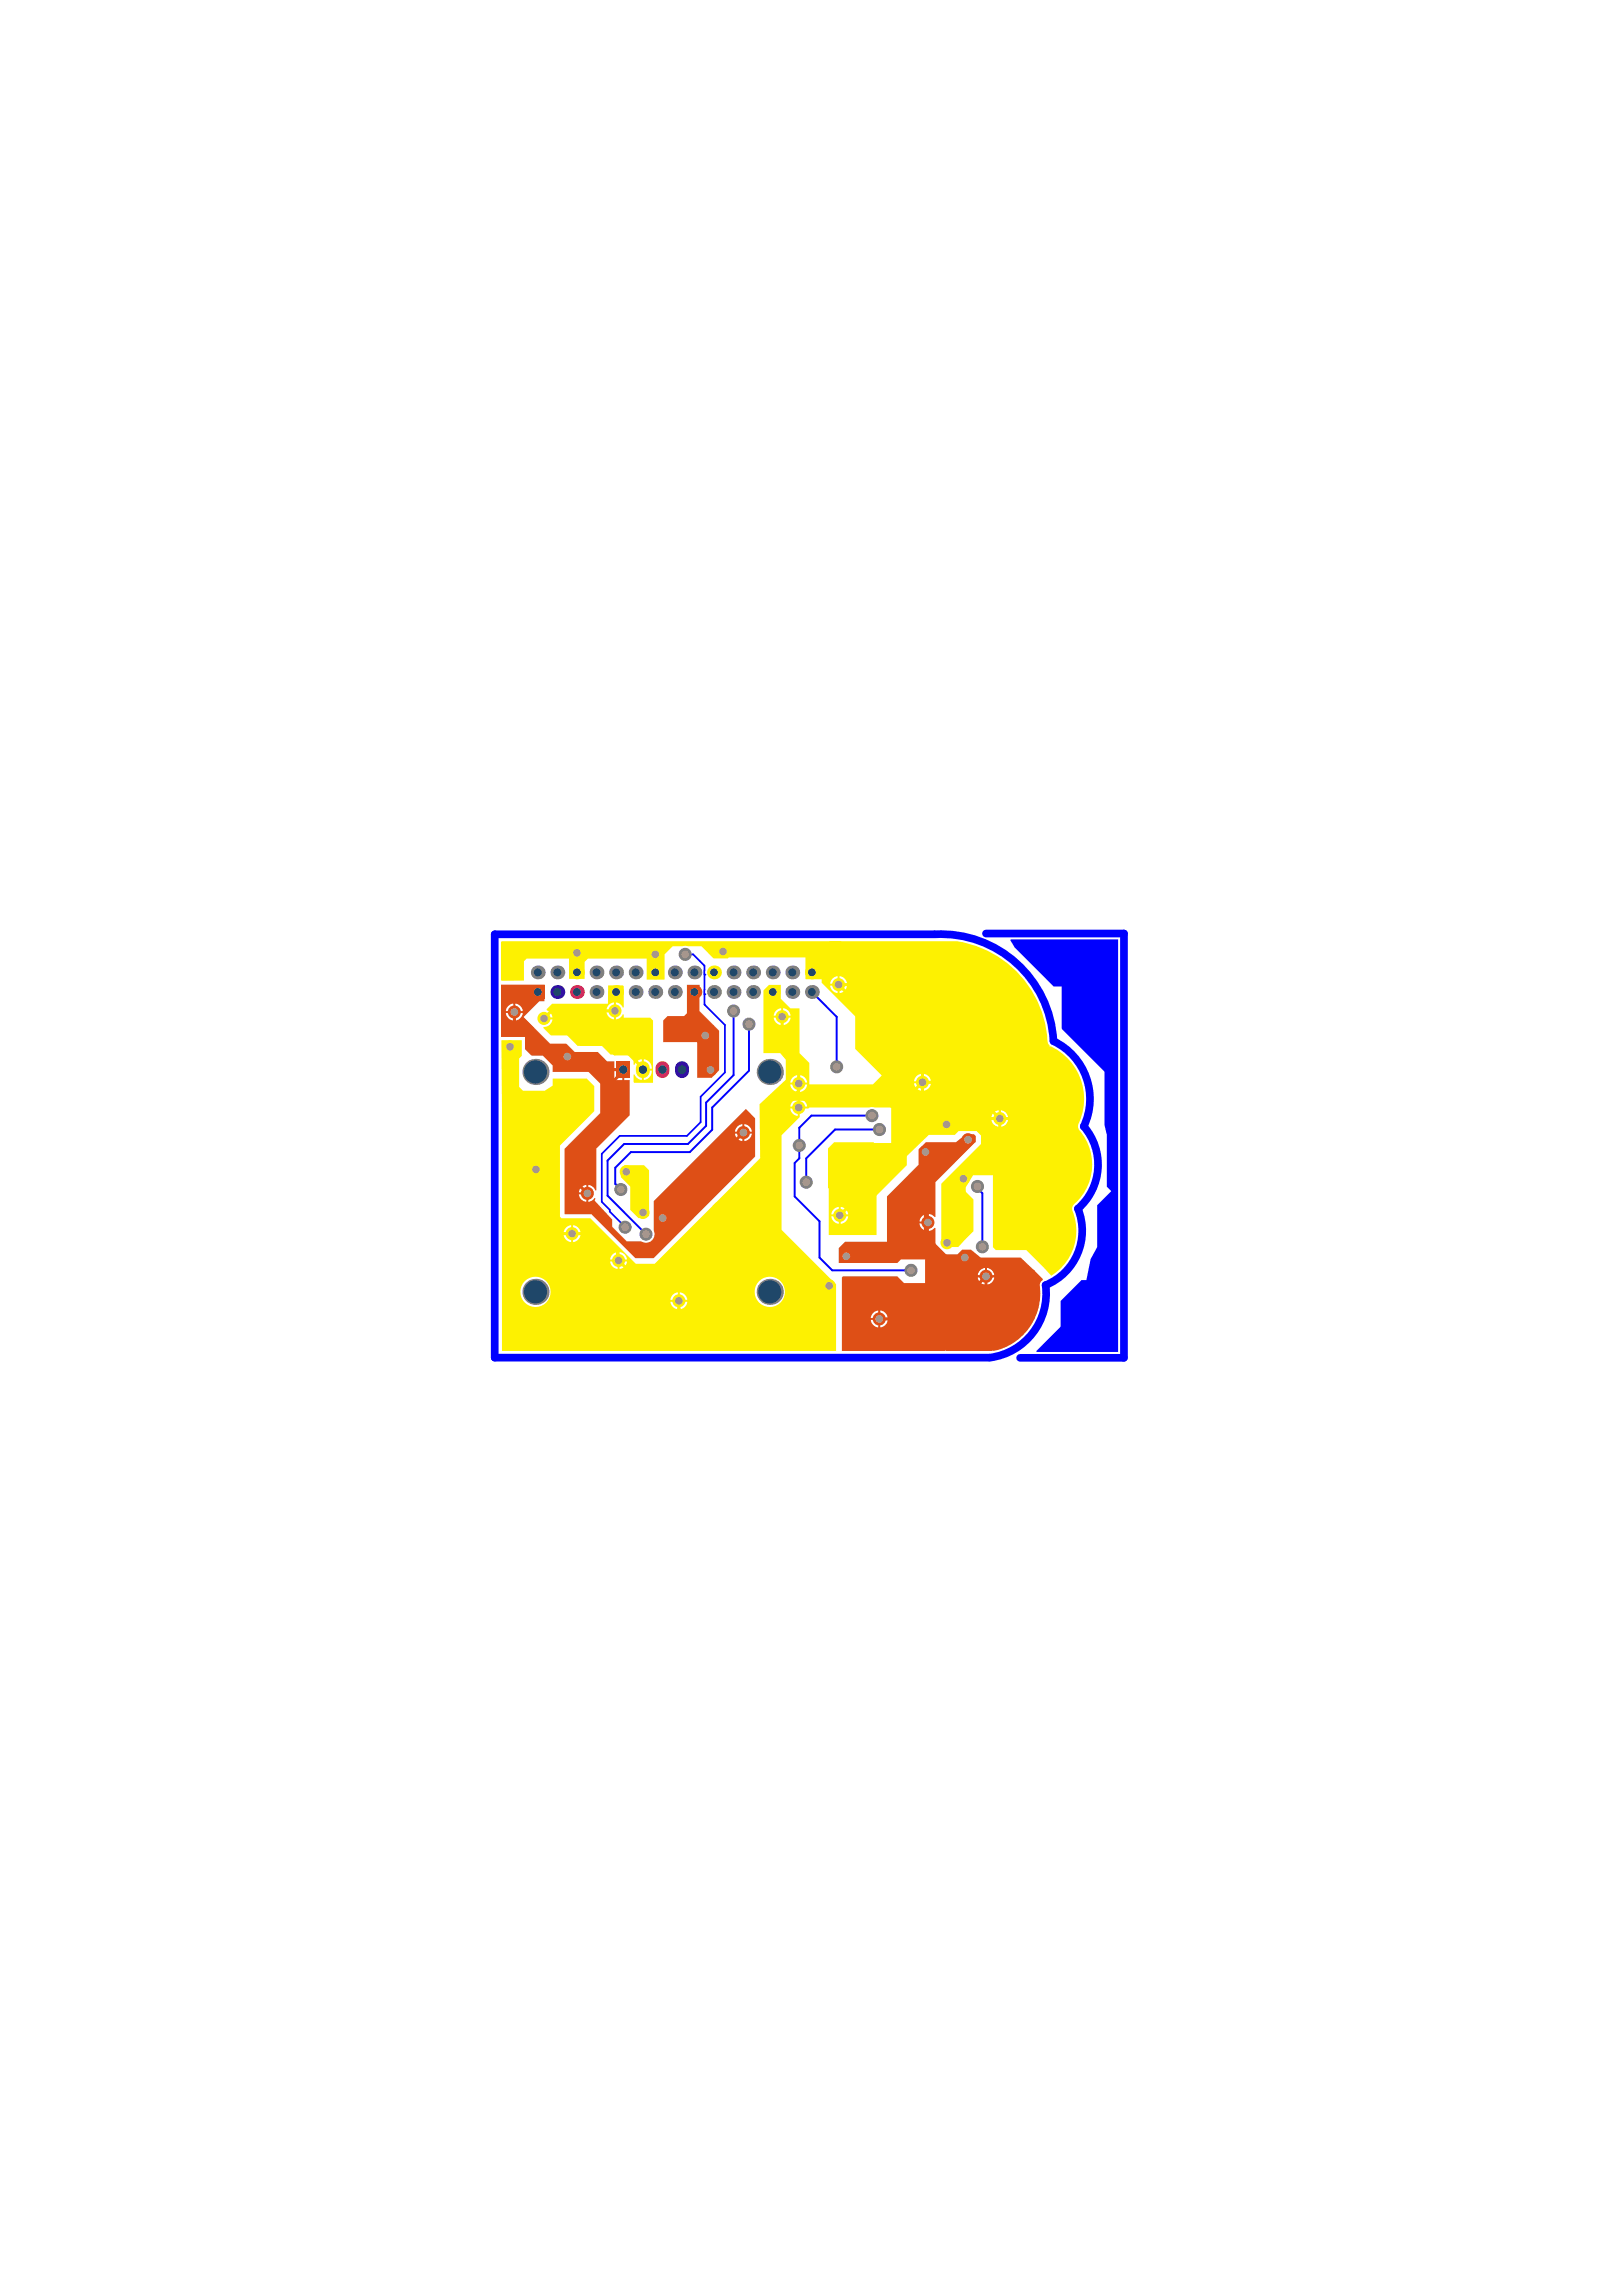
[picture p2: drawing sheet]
<svg xmlns="http://www.w3.org/2000/svg" width="210mm" height="297mm" viewBox="0 0 210 297" stroke-linecap="round" stroke-linejoin="round" font-family="sans-serif">
<g fill="#fdf101">
<path d="M124.8 153.9h.2l-.1 6.5-.9 .9h-1.2l-.1-.1 .3-.2v-.2v-1.5z"/>
<path d="M123.7 153.9l1.2 .1 1.1 1.2v4.1l-1.1 1.1-.1-.1z"/>
</g>
<path d="M90.2 132.7h2.2l.7 .6v5.2l-1 .9h-1.9z" fill="#de4f16"/>
<path d="M80.8 150.7h2.5l.7 .7v5.9l-.8 .3h-.6l-1-1.1v-3l-1.3-1.2v-1.1z" fill="#fdf101"/>
<path d="M88.9 127.4h1.6v3.4l1.9 1.9v3.5h-.8l-1.4-1.4h-4.4v-2.8l.6-.5h2.1l.4-.4z" fill="#de4f16"/>
<g fill="#fdf101">
<path d="M107.9 147.8h5.2v.1l-5.8 5.8h-.1v-5.1z"/>
<path d="M112.2 153.1l5-3.9 .2 .1v1.5l-4.9 4.8-.3-.3z"/>
<path d="M71.4 129.9h7.3v-2.4h1.9l.1 .1v2.7h-.1a1.04 1.04 0 0 0-.9-.6v2.2a1.04 1.04 0 0 0 .9-.7h.1v.5h3.4l.4 .3v8.1h-2.4l-.1-.1v-1h.1a1.09 1.09 0 0 0 1 .7v-2.7a1.09 1.09 0 0 0-1 .8l-.1-.1v-.7l-.6-.7-.1 .1h-2.3l-1.1-1.1h-2.8l-1.4-1.4h-2.4l-1-.9 .1-.1a1.09 1.09 0 0 0 1.1-1h-1.1v-.3h1.1a1.05 1.05 0 0 0-.7-.9l-.1-.1zM78.8 130l-.3 .7h1v-1zM78.5 130.9a1.07 1.07 0 0 0 1 1v-1zM83.3 137v1.3h1.1a1.15 1.15 0 0 0-1.1-1.3zM83.3 138.5v1.2a1.15 1.15 0 0 0 1.1-1.2z"/>
</g>
<path d="M119.8 147.8h3.9l1.3-1.1h1l.3 .3v.8l-5.2 5.1v4.5l-.2 .1-.3-.3-.4-.1v2.1l.4-.1 .3-.3 .2 .1v2.1l1.2 1.3h1.6l.6-.6h1.2l4.1 3.4-7.5 9.7h-13.4v-9.5l.2-.2h7l.9 .9h2.7v-3.1h-3.1l-.5 .5h-7.6v-1.9l.9-.8h5.4v-5.9l4.1-4.1v-2zM119.3 157.4l-.3 .6h1v-.9zM119 158.3a1.07 1.07 0 0 0 1 .9v-.9zM127.7 164v1h1a1.07 1.07 0 0 0-1-1zM126.8 164.3l-.3 .7h1v-1zM127.7 165.2v1a1.07 1.07 0 0 0 1-1zM126.5 165.2a1.07 1.07 0 0 0 1 1v-1zM113.9 169.5v1h1a1.07 1.07 0 0 0-1-1zM113 169.9l-.3 .6h1v-1zM113.9 170.8v.9a1.07 1.07 0 0 0 1-.9zM112.7 170.8a1.07 1.07 0 0 0 1 .9v-.9z" fill="#de4f16"/>
<path d="M122 121.9a9.2 9.2 0 0 1 5.8 1.1 14 14 0 0 1 7.8 12l.3 .3-.6 .9h-.1l-13.2-14.2z" fill="#fdf101"/>
<g fill="#de4f16">
<path d="M133.6 164.3h.1l1.2 1.2v.1a.81 .81 0 0 0-.3 .9 7.5 7.5 0 0 1-6.1 8.3v-.1z"/>
<path d="M126.9 162.7h5.2l1.8 1.7v4.8l-5.5 5.6h-6l-.1-.1zM127.7 164v1h1a1.07 1.07 0 0 0-1-1zM126.8 164.3l-.3 .7h1v-1zM127.7 165.2v1a1.07 1.07 0 0 0 1-1zM126.5 165.2a1.07 1.07 0 0 0 1 1v-1z"/>
</g>
<g fill="#fdf101">
<path d="M99.5 127.4h1.5v1.8l1.3 1.3h1.2v5.7l1.2 1.3v2.8h8.3l1.1-1.2-3.4-3.4v-4.2l-4.4-4.4v-.4l-2.1-.1v-2.9h10.6l19.3 19.3v9h-8.2l-.9 1.6-.6 7.3-2.1 .6-.5-.5v-7.9l5.2-5.1v-1.1l-.6-.6h-2.3l-.5 .5h-3.4l-6.8 6.5v6.5h-6.1v-6.9l5-5h3v-4.5l-.1-.1-2.4-.1-8.1 .1-.1 .1h-1.1v1.1l-2.4 2.4v12.2l7.1 7.1v8.6h-15.6v-18.4l-.4-.4 6.2-6.2-.1-6.9 3.4-3.2v-2.6l-.7-.9h-2.2v-8.1zM108.6 126.3v1h1a1.07 1.07 0 0 0-1-1zM107.7 126.6l-.3 .7h1v-1zM108.6 127.5v1a1.07 1.07 0 0 0 1-1zM107.4 127.5a1.07 1.07 0 0 0 1 1v-1zM101.3 130.4v1h1a1.07 1.07 0 0 0-1-1zM100.4 130.7l-.3 .7h1v-1zM101.3 131.7v.9a1.07 1.07 0 0 0 1-.9zM100.1 131.7a1.07 1.07 0 0 0 1 .9v-.9zM119.5 138.9v1h1a1.07 1.07 0 0 0-1-1zM118.6 139.2l-.3 .7h1v-1zM103.5 139.1v1h1a1.07 1.07 0 0 0-1-1zM102.6 139.4l-.3 .7h.9v-1zM119.5 140.1v1a1.07 1.07 0 0 0 1-1zM118.3 140.1a1.07 1.07 0 0 0 1 1v-1zM103.5 140.3v1a1.07 1.07 0 0 0 1-1zM102.3 140.3a1.07 1.07 0 0 0 .9 1v-1zM103.5 142.2v1h1a1.07 1.07 0 0 0-1-1zM102.6 142.5l-.3 .7h.9v-1zM102.3 143.4a1.07 1.07 0 0 0 .9 1v-1zM129.5 143.6v1h1a1.07 1.07 0 0 0-1-1zM128.6 143.9l-.3 .7h1v-1zM129.5 144.8v1a1.07 1.07 0 0 0 1-1zM128.3 144.8a1.07 1.07 0 0 0 1 1v-1zM108.8 156.1v1h1a1.07 1.07 0 0 0-1-1zM107.9 156.4l-.3 .7h.9v-1zM108.8 157.4v.9a1.07 1.07 0 0 0 1-.9zM107.6 157.4a1.07 1.07 0 0 0 .9 .9v-.9zM97.7 167.1a1.96 1.96 0 0 0 3.9 0 1.96 1.96 0 0 0-3.9 0z"/>
<path d="M107.4 121.8h16.5l.7 .1 10.7 11.3v9.3l3.3 3.3-.2 .2v14.7l-3.3 3.3-2.3-2.3h-3.9l-.4-.3v-15.9h.1l.7 .3v-2.2l-.7 .3h-.1v-4.3l-2.2-2.2h-1.7l-17.3-15.5zM129.5 143.6v1h1a1.07 1.07 0 0 0-1-1zM129.5 144.8v1a1.07 1.07 0 0 0 1-1z"/>
</g>
<path d="M130.8 121.5h13.9v53.4h-10.5l-.1-.1 3.1-3.2v-3.3l2.8-2.7h.6l.5-2.7 .9-1.6v-5.4l1.8-1.8-.6-.6v-6.7l-.3-1.2v-7l-5.5-5.5v-5.5h-1l-5.1-5-.5-1z" fill="#00f"/>
<g fill="#fdf101">
<path d="M135.3 135.4a1.62 1.62 0 0 1 1.5 .4 7.5 7.5 0 0 1 2.7 9.7l.1 .6a6.9 6.9 0 0 1-.8 9.9l-.1 .4a7 7 0 0 1-2.7 8.6l-.9-1v-14.8l-4.3-4.6z"/>
<path d="M64.9 121.8h43.9l2 1.9v.2h-16.5l-.1 .1h-1.9l-1.5-1.6h-3.7l-1.1 1.1v3.2h-2.3v-2.7h-7.6l-.4 .4v2.2h-2.1v-2.6h-5.4l-.4 .4v2.5h-2.9l-.1-.1v-4.9z"/>
<path d="M64.9 134.6h2.6v2l-.3 .3v3.7l.5 .5h2.8l1-.6v-1h4.4l1 1v3.3l-4.4 4.4v9.2l.2 .2h3.7l5.9 5.9h2.4l8-8 .6 .6v18.7h-28.3zM74.2 158.5v1h.9a1.07 1.07 0 0 0-.9-1zM73.2 158.8l-.3 .7h1v-1zM74.2 159.7v1a1.07 1.07 0 0 0 .9-1zM72.9 159.7a1.07 1.07 0 0 0 1 1v-1zM80.2 162v.9h.9a1.07 1.07 0 0 0-.9-.9zM79.3 162.3l-.3 .6h.9v-.9zM80.2 163.2v1a1.07 1.07 0 0 0 .9-1zM79 163.2a1.07 1.07 0 0 0 .9 1v-1zM88 167.2v1h.9a1.07 1.07 0 0 0-.9-1zM87.1 167.5l-.3 .7h.9v-1zM67.3 167.1a2 2 0 0 0 4 0 2 2 0 0 0-4 0zM88 168.4v1a1.07 1.07 0 0 0 .9-1zM86.8 168.4a1.07 1.07 0 0 0 .9 1v-1z"/>
</g>
<path d="M64.8 127.4h5.7v2.1h-.7l-2 2.1 3.4 3.4h2.1l1.1 1.1h3l1.2 1.2h.9v1h1.2v.1h.1v1.3h.7v4.6l-4.3 4.3v5.4h-.2a1.05 1.05 0 0 0-.9-.7v2.2a1.04 1.04 0 0 0 .8-.5h.2l-.1 .4 2.2 2.4v.9l1.9 1.9h1.9a1.1 1.1 0 0 0 1.3-.1 1.1 1.1 0 0 0 .3-1.3v-3.8l11.9-11.9 1.2 1.2v4.9l-13.1 13.2h-2.4l-5.7-5.7h-3.4v-8.5l4.6-4.6v-3.8l-1.5-1.5h-4.7v-.9l-1.3-1.2h-1.4l-.9-.9v-1.5h-3.1zM66.7 129.8v1h.9a1.07 1.07 0 0 0-.9-1zM65.8 130.1l-.3 .7h.9v-1zM66.7 131.1v.9a1.07 1.07 0 0 0 .9-.9zM65.5 131.1a1.07 1.07 0 0 0 .9 .9v-.9zM79.5 138.5v1.2h1v-1.2zM96.3 145.4v1h1a1.07 1.07 0 0 0-1-1zM95.4 145.7l-.3 .7h1v-1zM96.3 146.7v.9a1.07 1.07 0 0 0 1-.9zM95.1 146.7a1.07 1.07 0 0 0 1 .9v-.9zM75.2 153.6l-.3 .7h1v-1zM74.9 154.5a1.07 1.07 0 0 0 1 1v-1z" fill="#de4f16"/>
<path d="M66.6 130.9v1.4l4.3 4.4h6l1.7 1.7h2.1v.2l-1.6 1.5v3.8l-4.2 4.3v5.1l1.1 1.1M69.6 128.3l-.7 .8h-.4M91.3 134v3.7l.6 .7M96.2 146.5l-10.4 10.5v1.5l-.4 .3M119.8 159.9l2.8 2.8h2.3M119.8 157.8l.3 .4M125.3 147.5l-.8 .7h-3.9l-.8 .8v10.9l-2.6 2.6h-7.7M133.1 170.2l-1.1-1.2h-4.3l-.1-.1v-3.8l-5.5 5.5h-8.3" fill="none" stroke="#de4f16" stroke-width=".4"/>
<g fill="none" stroke="#fdf101" stroke-width=".4">
<path d="M66 135.4v14.2l1.7 1.7M73.4 130.8v2.9l1.4 1.4h3.5l1.2 1.2h1.9l1.8 1.9v.2M79.6 130.8h-8.2l-1 1M84.7 123.2h-10v.1M84.7 123.2l.1 .3M85.7 122.2l-1 1M92.7 122.2l.9 .9M101.2 131.5v4.2l2.2 2.1v3.3l-4.3 4.3v11.6l-.9 .9M127.5 125.9l-1.5 1.5h-17.5l10.9 10.9v8.2l-10.7 10.7M67.7 151.3v7.6l.7 .7h9.2l2.3 2.4v.9l1.5 1.5h4.5l6.5-6.5h5.8M67.7 151.3h1.6M81 151.6h-.1l-.2 .2 2.5 2.6v2.5"/>
<path d="M98.2 157.9l8.4 8.4h.7M102.4 142l.2 .2h14.6l2.2-2.2h5.3l4.7 4.7v4.5l-.2 .1h-1.4l-3.1 3.2v.3l-2.1 2.1v5.9M109 149.2l-.3 .4M132.9 144.7h-8.4l-.8 .8h-1.2M87.9 168.3v1.1l.3 .3"/>
</g>
<path d="M88.7 123.5h1l1.5 1.4v1.2M91.2 128.6h.1M91.2 126.1h.1M91.2 126.1v2.5M91.2 128.6v1.4l2.6 2.6v6.1l-3.1 3.2v3.3l-1.8 1.8h-8.7l-2.3 2.3v6.2l1 1v.2l2 2.1" fill="none" stroke="#00f" stroke-width=".22"/>
<path d="M89.9 125.8v.3" fill="none" stroke="#00f" stroke-width=".15"/>
<path d="M94.9 130.8v8.3l-3.5 3.6v3l-2.4 2.3h-8.2l-2.2 2.1v4.6l5 5M96.9 132.5v6l-4.7 4.8v2.9l-2.9 2.8h-7.7l-2 2.1v2.1l.7 .7M105.1 128.3l3.2 3.2v6.5M83.6 159.7h.1M112.8 144.3h-7.8l-1.6 1.6v4l-.6 .6v4.3l3.3 3.2v4.7l1.6 1.6h10.2M113.8 146.1h-5.7l-3.8 3.8v3M126.5 153.5v.2l.6 .7v6.9" fill="none" stroke="#00f" stroke-width=".25"/>
<path d="M120.9 120.9h-56.9v54.7h64M121 120.9a14.6 14.6 0 0 1 15.3 13.8 8.3 8.3 0 0 1 4 11 7.6 7.6 0 0 1-.8 10.7 7.6 7.6 0 0 1-4.2 9.9 8.4 8.4 0 0 1-7.2 9.3M127.6 120.8h17.9v54.9M132 175.7h13.4" fill="none" stroke="#00f" stroke-width="1"/>
<circle cx="66" cy="135.4" r=".85" fill="#fdf101"/>
<circle cx="66" cy="135.4" r=".5" fill="#a6968d"/>
<circle cx="122.5" cy="145.5" r=".85" fill="#fdf101"/>
<circle cx="122.5" cy="145.5" r=".5" fill="#a6968d"/>
<circle cx="124.7" cy="152.5" r=".85" fill="#fdf101"/>
<circle cx="124.7" cy="152.5" r=".5" fill="#a6968d"/>
<circle cx="87.9" cy="168.3" r=".85" fill="#fdf101"/>
<circle cx="87.9" cy="168.3" r=".5" fill="#a6968d"/>
<circle cx="103.4" cy="143.3" r=".85" fill="#fdf101"/>
<circle cx="103.4" cy="143.3" r=".5" fill="#a6968d"/>
<circle cx="108.3" cy="138" r=".85" fill="#808080"/>
<circle cx="108.3" cy="138" r=".5" fill="#a6968d"/>
<circle cx="85.8" cy="157.6" r=".85" fill="#de4f16"/>
<circle cx="85.8" cy="157.6" r=".5" fill="#a6968d"/>
<circle cx="74.7" cy="123.3" r=".85" fill="#fdf101"/>
<circle cx="74.7" cy="123.3" r=".5" fill="#a6968d"/>
<circle cx="96.9" cy="132.5" r=".85" fill="#808080"/>
<circle cx="96.9" cy="132.5" r=".5" fill="#a6968d"/>
<circle cx="94.9" cy="130.8" r=".85" fill="#808080"/>
<circle cx="94.9" cy="130.8" r=".5" fill="#a6968d"/>
<circle cx="80" cy="163.1" r=".85" fill="#fdf101"/>
<circle cx="80" cy="163.1" r=".5" fill="#a6968d"/>
<circle cx="103.4" cy="148.2" r=".85" fill="#808080"/>
<circle cx="103.4" cy="148.2" r=".5" fill="#a6968d"/>
<circle cx="104.3" cy="152.9" r=".85" fill="#808080"/>
<circle cx="104.3" cy="152.9" r=".5" fill="#a6968d"/>
<circle cx="103.4" cy="140.2" r=".85" fill="#fdf101"/>
<circle cx="103.4" cy="140.2" r=".5" fill="#a6968d"/>
<circle cx="120.1" cy="158.2" r=".85" fill="#de4f16"/>
<circle cx="120.1" cy="158.2" r=".5" fill="#a6968d"/>
<circle cx="126.5" cy="153.5" r=".85" fill="#808080"/>
<circle cx="126.5" cy="153.5" r=".5" fill="#a6968d"/>
<circle cx="83.6" cy="159.7" r=".85" fill="#808080"/>
<circle cx="83.6" cy="159.7" r=".5" fill="#a6968d"/>
<circle cx="80.9" cy="158.8" r=".85" fill="#808080"/>
<circle cx="80.9" cy="158.8" r=".5" fill="#a6968d"/>
<circle cx="125.3" cy="147.5" r=".85" fill="#de4f16"/>
<circle cx="125.3" cy="147.5" r=".5" fill="#a6968d"/>
<circle cx="112.8" cy="144.3" r=".85" fill="#808080"/>
<circle cx="112.8" cy="144.3" r=".5" fill="#a6968d"/>
<circle cx="127.1" cy="161.3" r=".85" fill="#808080"/>
<circle cx="127.1" cy="161.3" r=".5" fill="#a6968d"/>
<circle cx="76" cy="154.4" r=".85" fill="#de4f16"/>
<circle cx="76" cy="154.4" r=".5" fill="#a6968d"/>
<circle cx="74" cy="159.6" r=".85" fill="#fdf101"/>
<circle cx="74" cy="159.6" r=".5" fill="#a6968d"/>
<circle cx="69.3" cy="151.3" r=".85" fill="#fdf101"/>
<circle cx="69.3" cy="151.3" r=".5" fill="#a6968d"/>
<circle cx="119.8" cy="149" r=".85" fill="#de4f16"/>
<circle cx="119.8" cy="149" r=".5" fill="#a6968d"/>
<circle cx="108.7" cy="157.2" r=".85" fill="#fdf101"/>
<circle cx="108.7" cy="157.2" r=".5" fill="#a6968d"/>
<circle cx="122.6" cy="160.8" r=".85" fill="#fdf101"/>
<circle cx="122.6" cy="160.8" r=".5" fill="#a6968d"/>
<circle cx="107.3" cy="166.3" r=".85" fill="#fdf101"/>
<circle cx="107.3" cy="166.3" r=".5" fill="#a6968d"/>
<circle cx="109.5" cy="162.5" r=".85" fill="#de4f16"/>
<circle cx="109.5" cy="162.5" r=".5" fill="#a6968d"/>
<circle cx="91.9" cy="138.4" r=".85" fill="#de4f16"/>
<circle cx="91.9" cy="138.4" r=".5" fill="#a6968d"/>
<circle cx="91.3" cy="134" r=".85" fill="#de4f16"/>
<circle cx="91.3" cy="134" r=".5" fill="#a6968d"/>
<circle cx="84.8" cy="123.5" r=".85" fill="#fdf101"/>
<circle cx="84.8" cy="123.5" r=".5" fill="#a6968d"/>
<circle cx="88.7" cy="123.5" r=".85" fill="#808080"/>
<circle cx="88.7" cy="123.5" r=".5" fill="#a6968d"/>
<circle cx="73.4" cy="136.7" r=".85" fill="#de4f16"/>
<circle cx="73.4" cy="136.7" r=".5" fill="#a6968d"/>
<circle cx="66.6" cy="130.9" r=".85" fill="#de4f16"/>
<circle cx="66.6" cy="130.9" r=".5" fill="#a6968d"/>
<circle cx="79.6" cy="130.8" r=".85" fill="#fdf101"/>
<circle cx="79.6" cy="130.8" r=".5" fill="#a6968d"/>
<circle cx="108.5" cy="127.4" r=".85" fill="#fdf101"/>
<circle cx="108.5" cy="127.4" r=".5" fill="#a6968d"/>
<circle cx="101.2" cy="131.5" r=".85" fill="#fdf101"/>
<circle cx="101.2" cy="131.5" r=".5" fill="#a6968d"/>
<circle cx="93.6" cy="123.1" r=".85" fill="#fdf101"/>
<circle cx="93.6" cy="123.1" r=".5" fill="#a6968d"/>
<circle cx="81" cy="151.6" r=".85" fill="#fdf101"/>
<circle cx="81" cy="151.6" r=".5" fill="#a6968d"/>
<circle cx="80.3" cy="153.9" r=".85" fill="#808080"/>
<circle cx="80.3" cy="153.9" r=".5" fill="#a6968d"/>
<circle cx="70.4" cy="131.8" r=".85" fill="#fdf101"/>
<circle cx="70.4" cy="131.8" r=".5" fill="#a6968d"/>
<circle cx="113.8" cy="146.1" r=".85" fill="#808080"/>
<circle cx="113.8" cy="146.1" r=".5" fill="#a6968d"/>
<circle cx="117.9" cy="164.3" r=".85" fill="#808080"/>
<circle cx="117.9" cy="164.3" r=".5" fill="#a6968d"/>
<circle cx="83.2" cy="156.9" r=".85" fill="#fdf101"/>
<circle cx="83.2" cy="156.9" r=".5" fill="#a6968d"/>
<circle cx="124.9" cy="162.7" r=".85" fill="#de4f16"/>
<circle cx="124.9" cy="162.7" r=".5" fill="#a6968d"/>
<circle cx="127.6" cy="165.1" r=".85" fill="#de4f16"/>
<circle cx="127.6" cy="165.1" r=".5" fill="#a6968d"/>
<circle cx="113.8" cy="170.6" r=".85" fill="#de4f16"/>
<circle cx="113.8" cy="170.6" r=".5" fill="#a6968d"/>
<circle cx="96.2" cy="146.5" r=".85" fill="#de4f16"/>
<circle cx="96.2" cy="146.5" r=".5" fill="#a6968d"/>
<circle cx="119.4" cy="140" r=".85" fill="#fdf101"/>
<circle cx="119.4" cy="140" r=".5" fill="#a6968d"/>
<circle cx="129.4" cy="144.7" r=".85" fill="#fdf101"/>
<circle cx="129.4" cy="144.7" r=".5" fill="#a6968d"/>
<circle cx="69.3" cy="138.7" r="1.69" fill="#808080"/>
<circle cx="69.3" cy="138.7" r="1.5" fill="#1f4769"/>
<path d="M68.7 127.4h1.8v1.8h-1.8z" fill-rule="evenodd" fill="#de4f16"/>
<circle cx="69.6" cy="128.3" r=".51" fill="#1f4769"/>
<circle cx="74.7" cy="128.3" r=".9" fill="#da2467"/>
<circle cx="74.7" cy="128.3" r=".51" fill="#1f4769"/>
<circle cx="77.2" cy="128.3" r=".9" fill="#808080"/>
<circle cx="77.2" cy="128.3" r=".51" fill="#1f4769"/>
<path d="M83.2 138.2v.4" fill="none" stroke="#fdf101" stroke-width="1.8"/>
<circle cx="83.2" cy="138.4" r=".55" fill="#1f4769"/>
<path d="M85.7 138.2v.4" fill="none" stroke="#da2467" stroke-width="1.8"/>
<circle cx="85.7" cy="138.4" r=".55" fill="#1f4769"/>
<circle cx="82.3" cy="128.3" r=".9" fill="#808080"/>
<circle cx="82.3" cy="128.3" r=".51" fill="#1f4769"/>
<circle cx="84.8" cy="128.3" r=".9" fill="#808080"/>
<circle cx="84.8" cy="128.3" r=".51" fill="#1f4769"/>
<circle cx="87.3" cy="128.3" r=".9" fill="#808080"/>
<circle cx="87.3" cy="128.3" r=".51" fill="#1f4769"/>
<circle cx="89.9" cy="128.3" r=".9" fill="#de4f16"/>
<circle cx="89.9" cy="128.3" r=".51" fill="#1f4769"/>
<circle cx="92.4" cy="128.3" r=".9" fill="#808080"/>
<circle cx="92.4" cy="128.3" r=".51" fill="#1f4769"/>
<circle cx="94.9" cy="128.3" r=".9" fill="#808080"/>
<circle cx="94.9" cy="128.3" r=".51" fill="#1f4769"/>
<circle cx="99.6" cy="138.7" r="1.69" fill="#808080"/>
<circle cx="99.6" cy="138.7" r="1.5" fill="#1f4769"/>
<circle cx="100" cy="128.3" r=".9" fill="#fdf101"/>
<circle cx="100" cy="128.3" r=".51" fill="#1f4769"/>
<circle cx="102.5" cy="128.3" r=".9" fill="#808080"/>
<circle cx="102.5" cy="128.3" r=".51" fill="#1f4769"/>
<circle cx="69.3" cy="167.1" r="1.69" fill="#808080"/>
<circle cx="69.3" cy="167.1" r="1.5" fill="#1f4769"/>
<circle cx="69.6" cy="125.8" r=".9" fill="#808080"/>
<circle cx="69.6" cy="125.8" r=".51" fill="#1f4769"/>
<circle cx="74.7" cy="125.8" r=".9" fill="#fdf101"/>
<circle cx="74.7" cy="125.8" r=".51" fill="#1f4769"/>
<circle cx="77.2" cy="125.8" r=".9" fill="#808080"/>
<circle cx="77.2" cy="125.8" r=".51" fill="#1f4769"/>
<circle cx="82.3" cy="125.8" r=".9" fill="#808080"/>
<circle cx="82.3" cy="125.8" r=".51" fill="#1f4769"/>
<circle cx="84.8" cy="125.8" r=".9" fill="#fdf101"/>
<circle cx="84.8" cy="125.8" r=".51" fill="#1f4769"/>
<circle cx="87.3" cy="125.8" r=".9" fill="#808080"/>
<circle cx="87.3" cy="125.8" r=".51" fill="#1f4769"/>
<circle cx="89.9" cy="125.8" r=".9" fill="#808080"/>
<circle cx="89.9" cy="125.8" r=".51" fill="#1f4769"/>
<circle cx="92.4" cy="125.8" r=".9" fill="#fdf101"/>
<circle cx="92.4" cy="125.8" r=".51" fill="#1f4769"/>
<circle cx="94.9" cy="125.8" r=".9" fill="#808080"/>
<circle cx="94.9" cy="125.8" r=".51" fill="#1f4769"/>
<circle cx="99.6" cy="167.1" r="1.69" fill="#808080"/>
<circle cx="99.6" cy="167.1" r="1.5" fill="#1f4769"/>
<circle cx="100" cy="125.8" r=".9" fill="#808080"/>
<circle cx="100" cy="125.8" r=".51" fill="#1f4769"/>
<circle cx="102.5" cy="125.8" r=".9" fill="#808080"/>
<circle cx="102.5" cy="125.8" r=".51" fill="#1f4769"/>
<path d="M79.8 137.3h1.8v2.2h-1.8z" fill-rule="evenodd" fill="#de4f16"/>
<circle cx="80.7" cy="138.4" r=".55" fill="#1f4769"/>
<path d="M88.3 138.2v.4" fill="none" stroke="#30007b" stroke-width="1.8"/>
<circle cx="88.3" cy="138.4" r=".55" fill="#1f4769"/>
<circle cx="72.1" cy="128.3" r=".9" fill="#30007b"/>
<circle cx="72.1" cy="128.3" r=".51" fill="#1f4769"/>
<circle cx="79.7" cy="128.3" r=".9" fill="#fdf101"/>
<circle cx="79.7" cy="128.3" r=".51" fill="#1f4769"/>
<circle cx="97.5" cy="128.3" r=".9" fill="#808080"/>
<circle cx="97.5" cy="128.3" r=".51" fill="#1f4769"/>
<circle cx="105.1" cy="128.3" r=".9" fill="#808080"/>
<circle cx="105.1" cy="128.3" r=".51" fill="#1f4769"/>
<circle cx="72.1" cy="125.8" r=".9" fill="#808080"/>
<circle cx="72.1" cy="125.8" r=".51" fill="#1f4769"/>
<circle cx="79.7" cy="125.8" r=".9" fill="#808080"/>
<circle cx="79.7" cy="125.8" r=".51" fill="#1f4769"/>
<circle cx="97.5" cy="125.8" r=".9" fill="#808080"/>
<circle cx="97.5" cy="125.8" r=".51" fill="#1f4769"/>
<circle cx="105.1" cy="125.8" r=".9" fill="#fdf101"/>
<circle cx="105.1" cy="125.8" r=".51" fill="#1f4769"/>
</svg>
